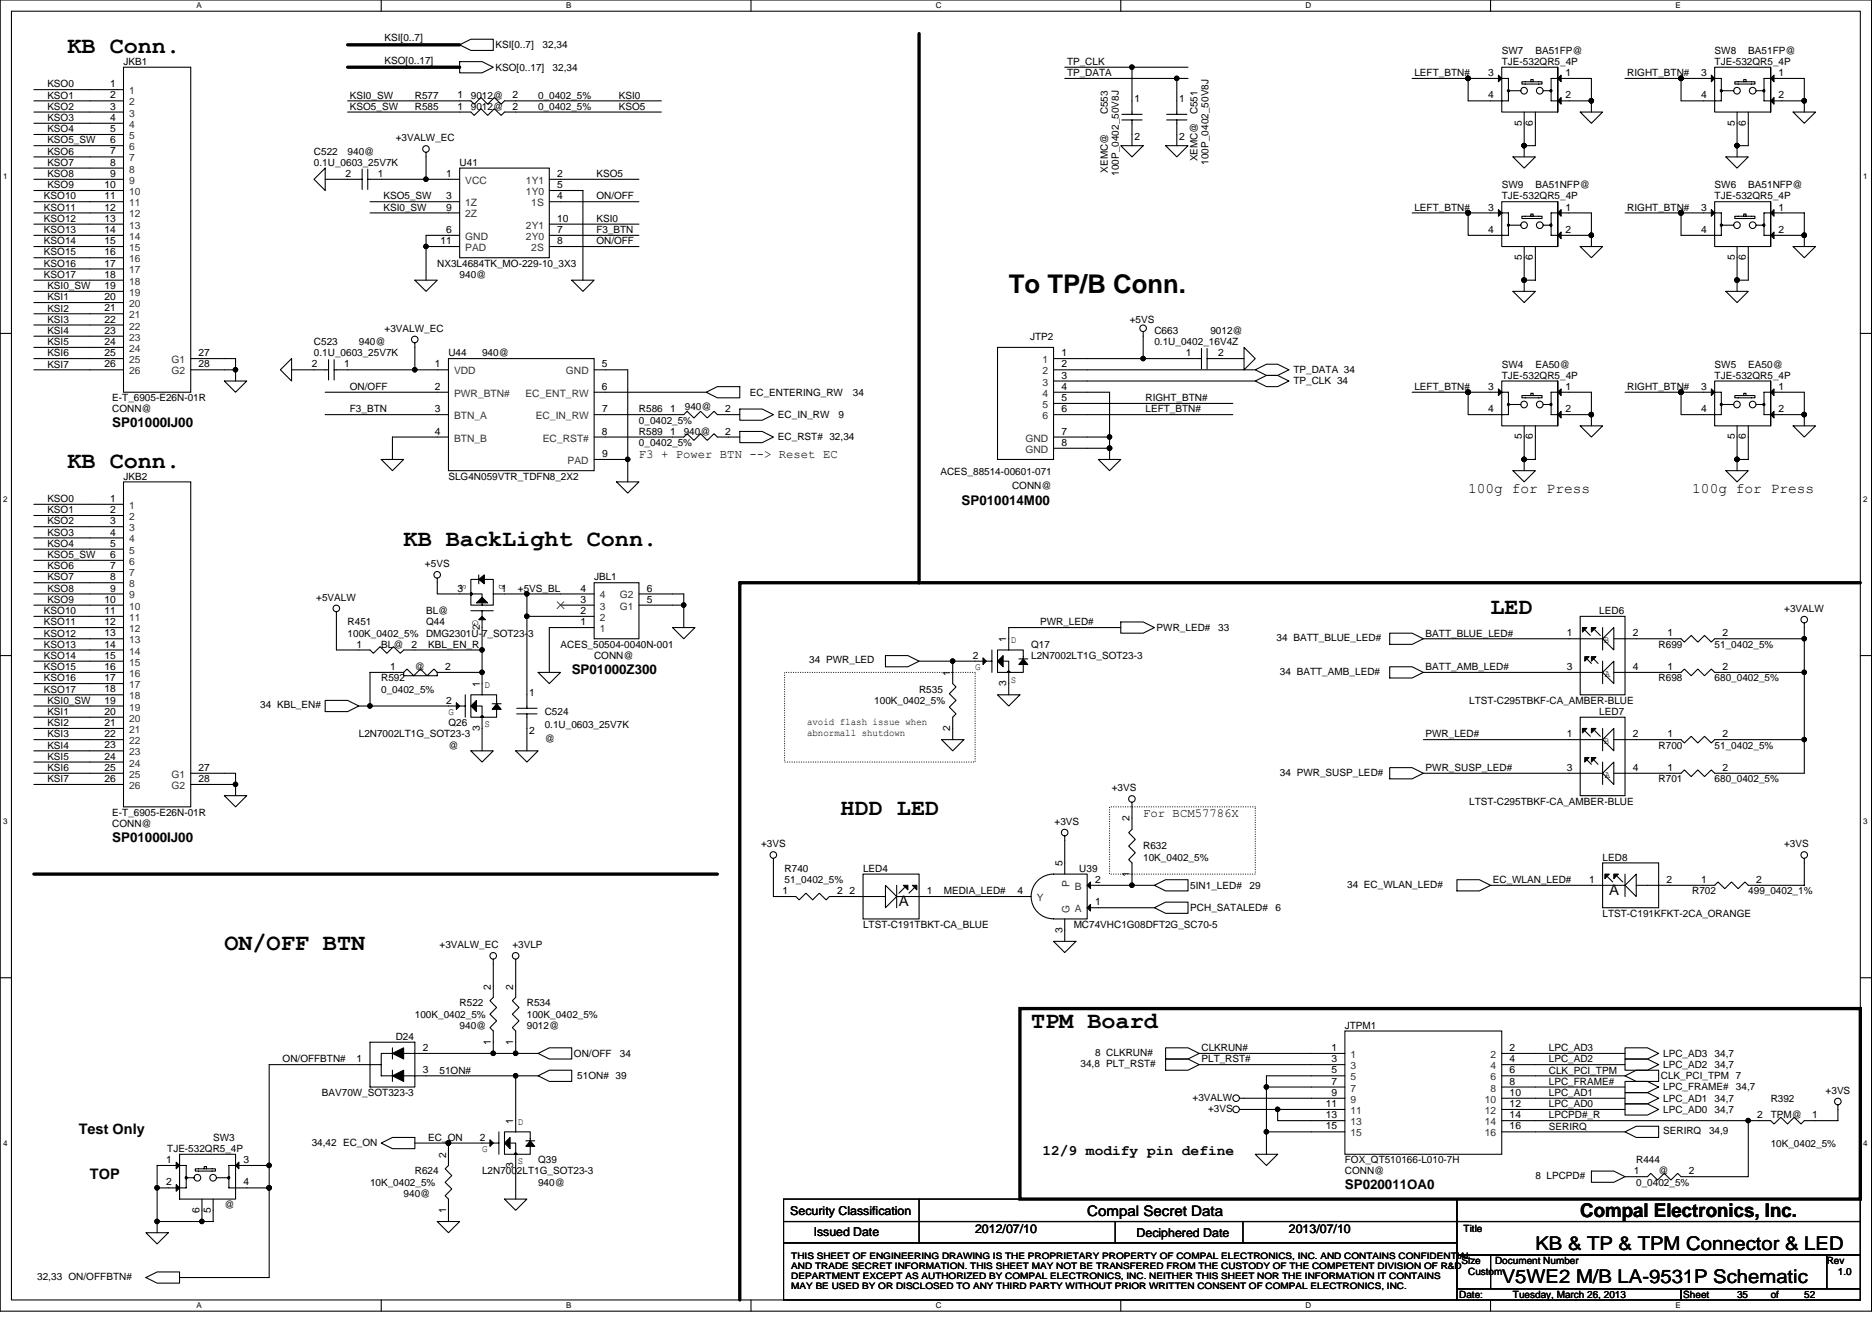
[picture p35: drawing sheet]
<svg xmlns="http://www.w3.org/2000/svg" width="297mm" height="210mm" viewBox="0 0 297 210" stroke-linecap="round" stroke-linejoin="round" font-family="sans-serif">
<defs><g id="words">
<text font-size="4.1" x="160.1" y="46.5">To TP/B Conn.</text>
<g font-size="3.7">
<text x="10.7" y="8.5">KB Conn.</text>
<text x="10.7" y="74.3">KB Conn.</text>
<text x="64" y="86.7">KB BackLight Conn.</text>
<text x="236.5" y="97.4">LED</text>
<text x="133.4" y="129.4">HDD LED</text>
<text x="35.6" y="150.7">ON/OFF BTN</text>
<text x="163.6" y="163.2">TPM Board</text>
</g>
<g font-size="3">
<text x="250.7" y="193">Compal Electronics, Inc.</text>
<text x="238.3" y="203.6">V5WE2 M/B LA-9531P Schematic</text>
<text x="243.6" y="198.3">KB &amp; TP &amp; TPM Connector &amp; LED</text>
</g>
<g font-size="2.3">
<text x="233" y="78.3">100g for Press</text>
<text x="268.5" y="78.3">100g for Press</text>
<text x="142.6" y="143.8">A</text>
<text x="255.4" y="142">A</text>
<text x="12.5" y="179.9">Test Only</text>
<text x="165.4" y="183.3">12/9 modify pin define</text>
<text x="14.3" y="187">TOP</text>
<text x="172.5" y="192.8">Compal Secret Data</text>
</g>
<g font-size="2.1">
<text x="17.8" y="67.8">SP01000IJ00</text>
<text x="152.6" y="80.2">SP010014M00</text>
<text x="90.7" y="106.9">SP01000Z300</text>
<text x="17.8" y="133.5">SP01000IJ00</text>
<text x="213.4" y="188.7">SP020011OA0</text>
</g>
<g font-size="1.9">
<text x="101.4" y="72.7">F3 + Power BTN --&gt; Reset EC</text>
<text x="181.4" y="129.6">For BCM57786X</text>
<text x="125.4" y="192.7">Security Classification</text>
<text x="129.1" y="196.1">Issued Date</text>
<text x="154.7" y="195.6">2012/07/10</text>
<text x="180.3" y="196.3">Deciphered Date</text>
<text x="204.5" y="195.6">2013/07/10</text>
</g>
<g font-size="1.6">
<text x="19.6" y="10.3">JKB1</text>
<text x="61" y="10.1">KSO[0..17]</text>
<text x="61" y="6.6">KSI[0..7]</text>
<text x="78.6" y="11.2">KSO[0..17]</text>
<text x="78.6" y="7.6">KSI[0..7]</text>
<text x="86.1" y="7.6">32,34</text>
<text x="87.7" y="11.2">32,34</text>
<text x="169.3" y="10.3">TP_CLK</text>
<text x="238.3" y="8.5">SW7</text>
<text x="238.3" y="10.3">TJE-532QR5_4P</text>
<text x="243.6" y="8.5">BA51FP@</text>
<text x="272.1" y="8.5">SW8</text>
<text x="272.1" y="10.3">TJE-532QR5_4P</text>
<text x="277.4" y="8.5">BA51FP@</text>
<text x="7.5" y="15.6">KSO1</text>
<text x="7.5" y="13.9">KSO0</text>
<text x="7.5" y="17.4">KSO2</text>
<text x="17.5" y="13.8">1</text>
<text x="17.5" y="15.6">2</text>
<text x="17.5" y="17.4">3</text>
<text x="55.5" y="15.6">KSI0_SW</text>
<text x="55.5" y="17.4">KSO5_SW</text>
<text x="65.8" y="15.6">R577</text>
<text x="65.8" y="17.4">R585</text>
<text x="72.6" y="15.6">1</text>
<text x="72.6" y="17.4">1</text>
<text x="74.7" y="15.6">9012@</text>
<text x="74.7" y="17.4">9012@</text>
<text x="81.3" y="15.6">2</text>
<text x="81.3" y="17.4">2</text>
<text x="85.4" y="15.6">0_0402_5%</text>
<text x="85.4" y="17.4">0_0402_5%</text>
<text x="98.2" y="15.6">KSI0</text>
<text x="98.2" y="17.4">KSO5</text>
<text x="169.3" y="12.1">TP_DATA</text>
<text x="180" y="16.2">1</text>
<text x="187.1" y="16.2">1</text>
<text x="224.4" y="12.1">LEFT_BTN#</text>
<text x="236.2" y="12.1">3</text>
<text x="236.2" y="15.6">4</text>
<text x="248.4" y="12.1">1</text>
<text x="248.4" y="15.6">2</text>
<text x="258.2" y="12.1">RIGHT_BTN#</text>
<text x="269.9" y="12.1">3</text>
<text x="269.9" y="15.6">4</text>
<text x="282.2" y="12.1">1</text>
<text x="282.2" y="15.6">2</text>
<text x="7.5" y="21">KSO4</text>
<text x="7.5" y="19.2">KSO3</text>
<text x="7.5" y="22.8">KSO5_SW</text>
<text x="17.5" y="19.2">4</text>
<text x="17.5" y="21">5</text>
<text x="17.5" y="22.7">6</text>
<text x="62.8" y="22.4">+3VALW_EC</text>
<text x="175.8" y="18.1" transform="rotate(-90 175.8 18.1)">C553</text>
<text x="180" y="22.2">2</text>
<text x="187.1" y="22.2">2</text>
<text x="190" y="18.1" transform="rotate(-90 190 18.1)">C551</text>
<text x="241.5" y="19.9" transform="rotate(-90 241.5 19.9)">5</text>
<text x="243.2" y="19.9" transform="rotate(-90 243.2 19.9)">6</text>
<text x="275.2" y="19.9" transform="rotate(-90 275.2 19.9)">5</text>
<text x="277" y="19.9" transform="rotate(-90 277 19.9)">6</text>
<text x="7.5" y="24.5">KSO6</text>
<text x="7.5" y="26.3">KSO7</text>
<text x="7.5" y="28.1">KSO8</text>
<text x="7.5" y="29.9">KSO9</text>
<text x="16.6" y="29.8">10</text>
<text x="17.5" y="24.5">7</text>
<text x="17.5" y="26.3">8</text>
<text x="17.5" y="28.1">9</text>
<text x="49.8" y="24.5">C522</text>
<text x="49.8" y="26.3">0.1U_0603_25V7K</text>
<text x="54.8" y="28.1">2</text>
<text x="55.2" y="24.5">940@</text>
<text x="60" y="28.1">1</text>
<text x="70.8" y="28.1">1</text>
<text x="72.9" y="26.3">U41</text>
<text x="88.4" y="28.1">2</text>
<text x="88.4" y="29.8">5</text>
<text x="94.6" y="28.1">KSO5</text>
<text x="175.8" y="27.4" transform="rotate(-90 175.8 27.4)">XEMC@</text>
<text x="177.5" y="27.9" transform="rotate(-90 177.5 27.9)">100P_0402_50V8J</text>
<text x="190" y="25.6" transform="rotate(-90 190 25.6)">XEMC@</text>
<text x="191.8" y="26.1" transform="rotate(-90 191.8 26.1)">100P_0402_50V8J</text>
<text x="238.3" y="29.9">SW9</text>
<text x="243.6" y="29.9">BA51NFP@</text>
<text x="272.1" y="29.9">SW6</text>
<text x="277.4" y="29.9">BA51NFP@</text>
<text x="7" y="35.2">KSO12</text>
<text x="7" y="31.6">KSO10</text>
<text x="7" y="33.4">KSO11</text>
<text x="16.6" y="31.6">11</text>
<text x="16.6" y="33.4">12</text>
<text x="16.6" y="35.2">13</text>
<text x="60.9" y="33.4">KSI0_SW</text>
<text x="60.9" y="31.6">KSO5_SW</text>
<text x="70.8" y="31.6">3</text>
<text x="70.8" y="33.4">9</text>
<text x="88.4" y="35.2">10</text>
<text x="88.4" y="31.6">4</text>
<text x="94.6" y="35.2">KSI0</text>
<text x="94.6" y="31.6">ON/OFF</text>
<text x="224.4" y="33.4">LEFT_BTN#</text>
<text x="236.2" y="33.4">3</text>
<text x="238.3" y="31.6">TJE-532QR5_4P</text>
<text x="248.4" y="33.4">1</text>
<text x="258.2" y="33.4">RIGHT_BTN#</text>
<text x="269.9" y="33.4">3</text>
<text x="272.1" y="31.6">TJE-532QR5_4P</text>
<text x="282.2" y="33.4">1</text>
<text x="7" y="37">KSO13</text>
<text x="7" y="40.5">KSO15</text>
<text x="7" y="38.8">KSO14</text>
<text x="16.6" y="37">14</text>
<text x="16.6" y="38.7">15</text>
<text x="16.6" y="40.5">16</text>
<text x="69.9" y="38.7">11</text>
<text x="70.8" y="37">6</text>
<text x="88.4" y="37">7</text>
<text x="88.4" y="38.7">8</text>
<text x="94.6" y="37">F3_BTN</text>
<text x="94.6" y="38.8">ON/OFF</text>
<text x="236.2" y="37">4</text>
<text x="241.5" y="41.3" transform="rotate(-90 241.5 41.3)">5</text>
<text x="243.2" y="41.3" transform="rotate(-90 243.2 41.3)">6</text>
<text x="248.4" y="37">2</text>
<text x="269.9" y="37">4</text>
<text x="275.2" y="41.3" transform="rotate(-90 275.2 41.3)">5</text>
<text x="277" y="41.3" transform="rotate(-90 277 41.3)">6</text>
<text x="282.2" y="37">2</text>
<text x="7" y="42.3">KSO16</text>
<text x="7" y="44.1">KSO17</text>
<text x="7.5" y="47.6">KSI1</text>
<text x="7.5" y="45.9">KSI0_SW</text>
<text x="16.6" y="42.3">17</text>
<text x="16.6" y="44.1">18</text>
<text x="16.6" y="45.8">19</text>
<text x="16.6" y="47.6">20</text>
<text x="69.4" y="42.3">NX3L4684TK_MO-229-10_3X3</text>
<text x="72.9" y="44.1">940@</text>
<text x="7.5" y="49.4">KSI2</text>
<text x="7.5" y="51.2">KSI3</text>
<text x="7.5" y="53">KSI4</text>
<text x="16.6" y="49.4">21</text>
<text x="16.6" y="51.2">22</text>
<text x="16.6" y="53">23</text>
<text x="61" y="52.6">+3VALW_EC</text>
<text x="163.4" y="53.9">JTP2</text>
<text x="179.3" y="51.2">+5VS</text>
<text x="183.2" y="53">C663</text>
<text x="192.1" y="53">9012@</text>
<text x="7.5" y="56.5">KSI6</text>
<text x="7.5" y="54.8">KSI5</text>
<text x="7.5" y="58.3">KSI7</text>
<text x="16.6" y="54.7">24</text>
<text x="16.6" y="56.5">25</text>
<text x="16.6" y="58.3">26</text>
<text x="31.5" y="56.5">27</text>
<text x="31.5" y="58.3">28</text>
<text x="49.5" y="58.3">2</text>
<text x="49.8" y="54.8">C523</text>
<text x="49.8" y="56.5">0.1U_0603_25V7K</text>
<text x="54.6" y="58.3">1</text>
<text x="56.9" y="54.8">940@</text>
<text x="69" y="58.3">1</text>
<text x="71.2" y="56.5">U44</text>
<text x="76.5" y="56.5">940@</text>
<text x="95.5" y="58.3">5</text>
<text x="168.4" y="56.5">1</text>
<text x="168.4" y="58.3">2</text>
<text x="183.2" y="54.8">0.1U_0402_16V4Z</text>
<text x="188.1" y="56.5">1</text>
<text x="193.3" y="56.5">2</text>
<text x="205.2" y="59.2">TP_DATA 34</text>
<text x="238.3" y="58.3">SW4</text>
<text x="243.6" y="58.3">EA50@</text>
<text x="272.1" y="58.3">SW5</text>
<text x="277.4" y="58.3">EA50@</text>
<text x="17.8" y="63.6">E-T_6905-E26N-01R</text>
<text x="17.8" y="65.4">CONN@</text>
<text x="55.5" y="61.9">ON/OFF</text>
<text x="55.5" y="65.4">F3_BTN</text>
<text x="69" y="61.8">2</text>
<text x="69" y="65.4">3</text>
<text x="95.5" y="61.8">6</text>
<text x="95.5" y="65.4">7</text>
<text x="101.4" y="65.4">R586</text>
<text x="106.4" y="65.4">1</text>
<text x="108.7" y="65.1">940@</text>
<text x="115.1" y="65.4">2</text>
<text x="119" y="62.8">EC_ENTERING_RW</text>
<text x="135.3" y="62.8">34</text>
<text x="168.4" y="60.1">3</text>
<text x="168.4" y="61.8">4</text>
<text x="168.4" y="63.6">5</text>
<text x="168.4" y="65.4">6</text>
<text x="181.8" y="65.4">LEFT_BTN#</text>
<text x="181.8" y="63.6">RIGHT_BTN#</text>
<text x="205.2" y="61">TP_CLK 34</text>
<text x="224.4" y="61.9">LEFT_BTN#</text>
<text x="236.2" y="61.8">3</text>
<text x="236.2" y="65.4">4</text>
<text x="238.3" y="60.1">TJE-532QR5_4P</text>
<text x="248.4" y="61.8">1</text>
<text x="248.4" y="65.4">2</text>
<text x="258.2" y="61.9">RIGHT_BTN#</text>
<text x="269.9" y="61.8">3</text>
<text x="269.9" y="65.4">4</text>
<text x="272.1" y="60.1">TJE-532QR5_4P</text>
<text x="282.2" y="61.8">1</text>
<text x="282.2" y="65.4">2</text>
<text x="69" y="69">4</text>
<text x="95.5" y="69">8</text>
<text x="101.4" y="69">R589</text>
<text x="101.4" y="70.8">0_0402_5%</text>
<text x="101.4" y="67.2">0_0402_5%</text>
<text x="106.4" y="69">1</text>
<text x="108.5" y="69">940@</text>
<text x="115.1" y="69">2</text>
<text x="123.4" y="66.3">EC_IN_RW</text>
<text x="123.4" y="69.9">EC_RST# 32,34</text>
<text x="133" y="66.3">9</text>
<text x="168.4" y="70.7">8</text>
<text x="168.4" y="69">7</text>
<text x="241.5" y="69.7" transform="rotate(-90 241.5 69.7)">5</text>
<text x="243.2" y="69.7" transform="rotate(-90 243.2 69.7)">6</text>
<text x="275.2" y="69.7" transform="rotate(-90 275.2 69.7)">5</text>
<text x="277" y="69.7" transform="rotate(-90 277 69.7)">6</text>
<text x="19.6" y="76.1">JKB2</text>
<text x="71.2" y="76.1">SLG4N059VTR_TDFN8_2X2</text>
<text x="95.5" y="72.5">9</text>
<text x="149.2" y="75.4">ACES_88514-00601-071</text>
<text x="160.6" y="77.5">CONN@</text>
<text x="7.5" y="81.4">KSO1</text>
<text x="7.5" y="79.7">KSO0</text>
<text x="7.5" y="83.2">KSO2</text>
<text x="17.5" y="79.6">1</text>
<text x="17.5" y="81.4">2</text>
<text x="17.5" y="83.2">3</text>
<text x="7.5" y="86.8">KSO4</text>
<text x="7.5" y="85">KSO3</text>
<text x="7.5" y="88.5">KSO5_SW</text>
<text x="17.5" y="85">4</text>
<text x="17.5" y="86.7">5</text>
<text x="17.5" y="88.5">6</text>
<text x="67.4" y="90">+5VS</text>
<text x="7.5" y="90.3">KSO6</text>
<text x="7.5" y="92.1">KSO7</text>
<text x="7.5" y="93.9">KSO8</text>
<text x="7.5" y="95.7">KSO9</text>
<text x="16.6" y="95.6">10</text>
<text x="17.5" y="90.3">7</text>
<text x="17.5" y="92.1">8</text>
<text x="17.5" y="93.9">9</text>
<text x="50.2" y="95.3">+5VALW</text>
<text x="72.6" y="93.9">3</text>
<text x="73" y="92.6" transform="rotate(90 73 92.6)">S</text>
<text x="79.2" y="92.6" transform="rotate(90 79.2 92.6)">D</text>
<text x="79.5" y="93.9">1</text>
<text x="82.2" y="93.9">+5VS_BL</text>
<text x="92.1" y="95.6">3</text>
<text x="92.1" y="93.9">4</text>
<text x="94.3" y="92.1">JBL1</text>
<text x="102.6" y="95.6">5</text>
<text x="102.6" y="93.9">6</text>
<text x="7" y="101">KSO12</text>
<text x="7" y="97.4">KSO10</text>
<text x="7" y="99.2">KSO11</text>
<text x="16.6" y="97.4">11</text>
<text x="16.6" y="99.2">12</text>
<text x="16.6" y="101">13</text>
<text x="55.2" y="99.2">R451</text>
<text x="55.2" y="101">100K_0402_5%</text>
<text x="67.6" y="99.2">Q44</text>
<text x="67.6" y="101">DMG2301U-7_SOT23-3</text>
<text x="67.6" y="97.4">BL@</text>
<text x="75" y="98.3" transform="rotate(90 75 98.3)">G</text>
<text x="76.1" y="99.9" transform="rotate(-90 76.1 99.9)">2</text>
<text x="92.1" y="99.2">1</text>
<text x="92.1" y="97.4">2</text>
<text x="159.7" y="101.9" transform="rotate(-90 159.7 101.9)">1</text>
<text x="165" y="99.2">PWR_LED#</text>
<text x="183.5" y="100.1">PWR_LED#</text>
<text x="193.3" y="100.1">33</text>
<text x="202.6" y="101.7">34 BATT_BLUE_LED#</text>
<text x="226.2" y="101">BATT_BLUE_LED#</text>
<text x="248.6" y="101">1</text>
<text x="253.8" y="97.4">LED6</text>
<text x="259.1" y="101">2</text>
<text x="264.6" y="101">1</text>
<text x="273.3" y="101">2</text>
<text x="283.1" y="97.1">+3VALW</text>
<text x="7" y="102.8">KSO13</text>
<text x="7" y="106.3">KSO15</text>
<text x="7" y="104.5">KSO14</text>
<text x="16.6" y="102.7">14</text>
<text x="16.6" y="104.5">15</text>
<text x="16.6" y="106.3">16</text>
<text x="56.6" y="102.7">1</text>
<text x="60.5" y="102.8">BL@</text>
<text x="61.9" y="106.3">1</text>
<text x="65.3" y="102.7">2</text>
<text x="65.8" y="106.3">@</text>
<text x="68" y="102.8">KBL_EN_R</text>
<text x="70.6" y="106.3">2</text>
<text x="88.9" y="102.8">ACES_50504-0040N-001</text>
<text x="94.3" y="104.5">CONN@</text>
<text x="128.4" y="105.3">34 PWR_LED</text>
<text x="150.8" y="107.2" transform="rotate(-90 150.8 107.2)">1</text>
<text x="154.4" y="104.5">2</text>
<text x="154.7" y="106.3">G</text>
<text x="160.4" y="102.1">D</text>
<text x="163.6" y="102.8">Q17</text>
<text x="163.6" y="104.5">L2N7002LT1G_SOT23-3</text>
<text x="203.1" y="107">34 BATT_AMB_LED#</text>
<text x="226.2" y="106.3">BATT_AMB_LED#</text>
<text x="248.6" y="106.3">3</text>
<text x="254.5" y="102.1">B</text>
<text x="254.7" y="107.4">A</text>
<text x="259.1" y="106.3">4</text>
<text x="263.2" y="102.8">R699</text>
<text x="264.6" y="106.3">1</text>
<text x="272.1" y="102.8">51_0402_5%</text>
<text x="273.3" y="106.3">2</text>
<text x="7" y="108.1">KSO16</text>
<text x="7" y="109.9">KSO17</text>
<text x="7.5" y="113.4">KSI1</text>
<text x="7.5" y="111.7">KSI0_SW</text>
<text x="16.6" y="108.1">17</text>
<text x="16.6" y="109.9">18</text>
<text x="16.6" y="111.6">19</text>
<text x="16.6" y="113.4">20</text>
<text x="41.3" y="112.4">34 KBL_EN#</text>
<text x="60.5" y="108.1">R592</text>
<text x="60.5" y="109.9">0_0402_5%</text>
<text x="70.8" y="111.6">2</text>
<text x="71.2" y="113.4">G</text>
<text x="76.1" y="109" transform="rotate(-90 76.1 109)">1</text>
<text x="76.9" y="109.2">D</text>
<text x="84" y="110.4">1</text>
<text x="86.4" y="113.4">C524</text>
<text x="138.7" y="111.7">100K_0402_5%</text>
<text x="145.8" y="109.9">R535</text>
<text x="159.7" y="108.8" transform="rotate(-90 159.7 108.8)">3</text>
<text x="160.4" y="108.3">S</text>
<text x="233.1" y="111.7">LTST-C295TBKF-CA_AMBER-BLUE</text>
<text x="253.8" y="113.4">LED7</text>
<text x="263.2" y="108.1">R698</text>
<text x="272.1" y="108.1">680_0402_5%</text>
<text x="7.5" y="115.2">KSI2</text>
<text x="7.5" y="117">KSI3</text>
<text x="7.5" y="118.8">KSI4</text>
<text x="16.6" y="115.2">21</text>
<text x="16.6" y="117">22</text>
<text x="16.6" y="118.7">23</text>
<text x="56.9" y="117">L2N7002LT1G_SOT23-3</text>
<text x="71.2" y="115.2">Q26</text>
<text x="71.2" y="118.8">@</text>
<text x="76.1" y="116" transform="rotate(-90 76.1 116)">3</text>
<text x="76.9" y="115.4">S</text>
<text x="84" y="116.5">2</text>
<text x="86.4" y="115.6">0.1U_0603_25V7K</text>
<text x="86.4" y="117.7">@</text>
<text x="128.1" y="115">avoid flash issue when</text>
<text x="128.1" y="116.7">abnormall shutdown</text>
<text x="150.8" y="116" transform="rotate(-90 150.8 116)">2</text>
<text x="226.2" y="117">PWR_LED#</text>
<text x="248.6" y="117">1</text>
<text x="254.5" y="118.1">B</text>
<text x="259.1" y="117">2</text>
<text x="263.2" y="118.8">R700</text>
<text x="264.6" y="117">1</text>
<text x="272.1" y="118.8">51_0402_5%</text>
<text x="273.3" y="117">2</text>
<text x="7.5" y="122.3">KSI6</text>
<text x="7.5" y="120.5">KSI5</text>
<text x="7.5" y="124.1">KSI7</text>
<text x="16.6" y="120.5">24</text>
<text x="16.6" y="122.3">25</text>
<text x="16.6" y="124.1">26</text>
<text x="31.5" y="122.3">27</text>
<text x="31.5" y="124.1">28</text>
<text x="176.4" y="125.5">+3VS</text>
<text x="203.1" y="123">34 PWR_SUSP_LED#</text>
<text x="226.2" y="122.3">PWR_SUSP_LED#</text>
<text x="248.6" y="122.3">3</text>
<text x="254.7" y="123.4">A</text>
<text x="259.1" y="122.3">4</text>
<text x="263.2" y="124.1">R701</text>
<text x="264.6" y="122.3">1</text>
<text x="272.1" y="124.1">680_0402_5%</text>
<text x="273.3" y="122.3">2</text>
<text x="17.8" y="129.4">E-T_6905-E26N-01R</text>
<text x="17.8" y="131.2">CONN@</text>
<text x="167.3" y="130.9">+3VS</text>
<text x="179.2" y="130.3" transform="rotate(-90 179.2 130.3)">2</text>
<text x="233.1" y="127.7">LTST-C295TBKF-CA_AMBER-BLUE</text>
<text x="120.8" y="134.4">+3VS</text>
<text x="168.6" y="137.4" transform="rotate(-90 168.6 137.4)">5</text>
<text x="181.4" y="134.8">R632</text>
<text x="181.4" y="136.5">10K_0402_5%</text>
<text x="254.3" y="136.5">LED8</text>
<text x="283.1" y="134.4">+3VS</text>
<text x="124.1" y="141.9">1</text>
<text x="124.5" y="138.3">R740</text>
<text x="124.5" y="140.1">51_0402_5%</text>
<text x="132.9" y="141.9">2</text>
<text x="134.8" y="141.9">2</text>
<text x="136.9" y="138.3">LED4</text>
<text x="147.1" y="141.9">1</text>
<text x="149.8" y="141.9">MEDIA_LED#</text>
<text x="161.5" y="141.9">4</text>
<text x="171.3" y="138.3">U39</text>
<text x="173.8" y="140.1">2</text>
<text x="173.8" y="143.6">1</text>
<text x="179.2" y="139.1" transform="rotate(-90 179.2 139.1)">1</text>
<text x="188.9" y="141">5IN1_LED#</text>
<text x="198.3" y="141">29</text>
<text x="213.8" y="140.8">34 EC_WLAN_LED#</text>
<text x="236.9" y="140.1">EC_WLAN_LED#</text>
<text x="252.2" y="140.1">1</text>
<text x="264.4" y="140.1">2</text>
<text x="268.5" y="141.9">R702</text>
<text x="269.9" y="140.1">1</text>
<text x="277.4" y="141.9">499_0402_1%</text>
<text x="278.7" y="140.1">2</text>
<text x="136.9" y="147.2">LTST-C191TBKT-CA_BLUE</text>
<text x="168.6" y="148" transform="rotate(-90 168.6 148)">3</text>
<text x="170.4" y="147.2">MC74VHC1G08DFT2G_SC70-5</text>
<text x="188.9" y="144.5">PCH_SATALED#</text>
<text x="202.4" y="144.5">6</text>
<text x="254.3" y="145.4">LTST-C191KFKT-2CA_ORANGE</text>
<text x="69.7" y="150.4">+3VALW_EC</text>
<text x="81.3" y="150.4">+3VLP</text>
<text x="65.8" y="161.4">100K_0402_5%</text>
<text x="72.9" y="159.7">R522</text>
<text x="77.9" y="157" transform="rotate(-90 77.9 157)">2</text>
<text x="81.4" y="157" transform="rotate(-90 81.4 157)">2</text>
<text x="83.6" y="159.7">R534</text>
<text x="83.6" y="161.4">100K_0402_5%</text>
<text x="62.8" y="165">D24</text>
<text x="67.1" y="166.8">2</text>
<text x="72.9" y="163.2">940@</text>
<text x="77.9" y="165.7" transform="rotate(-90 77.9 165.7)">1</text>
<text x="81.4" y="165.7" transform="rotate(-90 81.4 165.7)">1</text>
<text x="83.6" y="163.2">9012@</text>
<text x="91.1" y="167.7">ON/OFF</text>
<text x="98.4" y="167.7">34</text>
<text x="173.8" y="167.5">8 CLKRUN#</text>
<text x="190.6" y="166.8">CLKRUN#</text>
<text x="211.3" y="166.8">1</text>
<text x="213.4" y="163.2">JTPM1</text>
<text x="239.5" y="166.8">2</text>
<text x="245.8" y="166.8">LPC_AD3</text>
<text x="263.9" y="167.7">LPC_AD3</text>
<text x="272.1" y="167.7">34,7</text>
<text x="44.8" y="168.6">ON/OFFBTN#</text>
<text x="51.1" y="173.9">BAV70W_SOT323-3</text>
<text x="56.6" y="168.5">1</text>
<text x="67.1" y="170.3">3</text>
<text x="69.7" y="170.3">51ON#</text>
<text x="91.6" y="171.2">51ON# 39</text>
<text x="171.4" y="169.3">34,8 PLT_RST#</text>
<text x="190.6" y="168.6">PLT_RST#</text>
<text x="211.3" y="168.5">3</text>
<text x="211.3" y="170.3">5</text>
<text x="211.3" y="172.1">7</text>
<text x="211.3" y="173.9">9</text>
<text x="239.5" y="173.9">10</text>
<text x="239.5" y="168.5">4</text>
<text x="239.5" y="170.3">6</text>
<text x="239.5" y="172.1">8</text>
<text x="245.8" y="170.3">CLK_PCI_TPM</text>
<text x="245.8" y="173.9">LPC_AD1</text>
<text x="245.8" y="168.6">LPC_AD2</text>
<text x="245.8" y="172.1">LPC_FRAME#</text>
<text x="263.5" y="171.2">CLK_PCI_TPM 7</text>
<text x="263.9" y="169.4">LPC_AD2</text>
<text x="263.9" y="173">LPC_FRAME#</text>
<text x="272.1" y="169.4">34,7</text>
<text x="275.5" y="173">34,7</text>
<text x="289.7" y="173.5">+3VS</text>
<text x="81.4" y="178.3" transform="rotate(-90 81.4 178.3)">1</text>
<text x="82.2" y="178.5">D</text>
<text x="189.2" y="174.6">+3VALW</text>
<text x="191.7" y="176.4">+3VS</text>
<text x="210.4" y="175.6">11</text>
<text x="210.4" y="177.4">13</text>
<text x="210.4" y="179.2">15</text>
<text x="239.5" y="175.6">12</text>
<text x="239.5" y="177.4">14</text>
<text x="239.5" y="179.2">16</text>
<text x="245.8" y="175.7">LPC_AD0</text>
<text x="245.8" y="179.2">SERIRQ</text>
<text x="245.8" y="177.4">LPCPD#_R</text>
<text x="263.9" y="176.6">LPC_AD0</text>
<text x="263.9" y="179.9">SERIRQ</text>
<text x="263.9" y="174.8">LPC_AD1</text>
<text x="271.2" y="179.9">34,9</text>
<text x="272.1" y="176.6">34,7</text>
<text x="272.1" y="174.8">34,7</text>
<text x="278.8" y="177.4">2</text>
<text x="281" y="174.8">R392</text>
<text x="281" y="177.4">TPM@</text>
<text x="287.5" y="177.4">1</text>
<text x="26.3" y="184.5">1</text>
<text x="26.5" y="182.8">TJE-532QR5_4P</text>
<text x="33.8" y="181">SW3</text>
<text x="38.6" y="184.5">3</text>
<text x="49.5" y="181.9">34,42 EC_ON</text>
<text x="68" y="181">EC_ON</text>
<text x="70.8" y="183.7" transform="rotate(-90 70.8 183.7)">2</text>
<text x="76.1" y="181">2</text>
<text x="76.5" y="182.8">G</text>
<text x="81.4" y="185.3" transform="rotate(-90 81.4 185.3)">3</text>
<text x="82.2" y="184.7">S</text>
<text x="85.4" y="184.6">Q39</text>
<text x="213.4" y="184.6">FOX_QT510166-L010-7H</text>
<text x="259.6" y="184.6">R444</text>
<text x="281" y="182.1">10K_0402_5%</text>
<text x="26.3" y="188.1">2</text>
<text x="35.6" y="191.7">@</text>
<text x="38.6" y="188.1">4</text>
<text x="58.7" y="188.1">10K_0402_5%</text>
<text x="64" y="189.9">940@</text>
<text x="65.8" y="186.3">R624</text>
<text x="76.5" y="186.3">L2N7002LT1G_SOT23-3</text>
<text x="85.4" y="188.1">940@</text>
<text x="213.4" y="186.3">CONN@</text>
<text x="243.6" y="187">8 LPCPD#</text>
<text x="259.3" y="186.3">1</text>
<text x="259.6" y="188.1">0_0402_5%</text>
<text x="263.2" y="186.3">@</text>
<text x="268" y="186.3">2</text>
<text x="31.7" y="192.4" transform="rotate(-90 31.7 192.4)">6</text>
<text x="33.4" y="192.4" transform="rotate(-90 33.4 192.4)">5</text>
<text x="70.8" y="192.4" transform="rotate(-90 70.8 192.4)">1</text>
<text x="232.2" y="195.4">Title</text>
<text x="5.9" y="203.1">32,33 ON/OFFBTN#</text>
<text x="231.9" y="200.6">Size</text>
<text x="233" y="202.3">Custom</text>
<text x="237.2" y="200.6">Document Number</text>
<text x="289.9" y="200.6">Rev</text>
<text x="291.6" y="202.3">1.0</text>
<text x="231.5" y="205.9">Date:</text>
<text x="240.1" y="205.9">Tuesday, March 26, 2013</text>
<text x="267.1" y="205.9">Sheet</text>
<text x="275.6" y="205.9">35</text>
<text x="281" y="205.9">of</text>
<text x="286.3" y="205.9">52</text>
</g>
<g font-size="1.6" fill="#333">
<text x="20.5" y="14.9">1</text>
<text x="20.5" y="16.7">2</text>
<text x="20.5" y="18.5">3</text>
<text x="20.5" y="20.3">4</text>
<text x="20.5" y="22.1">5</text>
<text x="20.5" y="23.8">6</text>
<text x="20.5" y="25.6">7</text>
<text x="20.5" y="27.4">8</text>
<text x="20.5" y="29.2">9</text>
<text x="73.8" y="29.2">VCC</text>
<text x="83.5" y="29.2">1Y1</text>
<text x="20.5" y="30.9">10</text>
<text x="20.5" y="32.7">11</text>
<text x="20.5" y="34.5">12</text>
<text x="73.8" y="32.7">1Z</text>
<text x="73.8" y="34.5">2Z</text>
<text x="83.5" y="30.9">1Y0</text>
<text x="84.3" y="32.7">1S</text>
<text x="20.5" y="36.3">13</text>
<text x="20.5" y="38.1">14</text>
<text x="20.5" y="39.8">15</text>
<text x="20.5" y="41.6">16</text>
<text x="73.8" y="38.1">GND</text>
<text x="73.8" y="39.8">PAD</text>
<text x="83.5" y="38.1">2Y0</text>
<text x="83.5" y="36.3">2Y1</text>
<text x="84.3" y="39.8">2S</text>
<text x="20.5" y="43.4">17</text>
<text x="20.5" y="45.2">18</text>
<text x="20.5" y="46.9">19</text>
<text x="20.5" y="48.7">20</text>
<text x="20.5" y="50.5">21</text>
<text x="20.5" y="52.3">22</text>
<text x="20.5" y="54.1">23</text>
<text x="20.5" y="55.8">24</text>
<text x="20.5" y="57.6">25</text>
<text x="20.5" y="59.4">26</text>
<text x="27.2" y="57.6">G1</text>
<text x="27.2" y="59.4">G2</text>
<text x="72" y="59.4">VDD</text>
<text x="89.8" y="59.4">GND</text>
<text x="165.4" y="57.6">1</text>
<text x="165.4" y="59.4">2</text>
<text x="72" y="62.9">PWR_BTN#</text>
<text x="83.4" y="62.9">EC_ENT_RW</text>
<text x="165.4" y="61.2">3</text>
<text x="165.4" y="62.9">4</text>
<text x="165.4" y="64.7">5</text>
<text x="72" y="70.1">BTN_B</text>
<text x="72" y="66.5">BTN_A</text>
<text x="85" y="66.5">EC_IN_RW</text>
<text x="86.1" y="70.1">EC_RST#</text>
<text x="162.7" y="71.8">GND</text>
<text x="162.7" y="70.1">GND</text>
<text x="165.4" y="66.5">6</text>
<text x="90.1" y="73.6">PAD</text>
<text x="20.5" y="80.7">1</text>
<text x="20.5" y="82.5">2</text>
<text x="20.5" y="84.3">3</text>
<text x="20.5" y="86.1">4</text>
<text x="20.5" y="87.8">5</text>
<text x="20.5" y="89.6">6</text>
<text x="20.5" y="91.4">7</text>
<text x="20.5" y="93.2">8</text>
<text x="20.5" y="95">9</text>
<text x="95.2" y="95">4</text>
<text x="98.4" y="95">G2</text>
<text x="20.5" y="96.7">10</text>
<text x="20.5" y="98.5">11</text>
<text x="20.5" y="100.3">12</text>
<text x="95.2" y="100.3">1</text>
<text x="95.2" y="98.5">2</text>
<text x="95.2" y="96.7">3</text>
<text x="98.4" y="96.7">G1</text>
<text x="20.5" y="102.1">13</text>
<text x="20.5" y="103.8">14</text>
<text x="20.5" y="105.6">15</text>
<text x="20.5" y="107.4">16</text>
<text x="20.5" y="109.2">17</text>
<text x="20.5" y="111">18</text>
<text x="20.5" y="112.7">19</text>
<text x="20.5" y="114.5">20</text>
<text x="20.5" y="116.3">21</text>
<text x="20.5" y="118.1">22</text>
<text x="20.5" y="119.8">23</text>
<text x="20.5" y="121.6">24</text>
<text x="20.5" y="123.4">25</text>
<text x="20.5" y="125.2">26</text>
<text x="27.2" y="123.4">G1</text>
<text x="27.2" y="125.2">G2</text>
<text x="164.5" y="143">Y</text>
<text x="169.7" y="140.7" transform="rotate(-90 169.7 140.7)">P</text>
<text x="170.5" y="141.2">B</text>
<text x="169.7" y="144.9" transform="rotate(-90 169.7 144.9)">G</text>
<text x="170.5" y="144.7">A</text>
<text x="214.3" y="167.9">1</text>
<text x="236.5" y="167.9">2</text>
<text x="214.3" y="169.6">3</text>
<text x="214.3" y="171.4">5</text>
<text x="214.3" y="173.2">7</text>
<text x="236.5" y="169.6">4</text>
<text x="236.5" y="171.4">6</text>
<text x="236.5" y="173.2">8</text>
<text x="214.3" y="175">9</text>
<text x="214.3" y="176.7">11</text>
<text x="214.3" y="178.5">13</text>
<text x="235.6" y="175">10</text>
<text x="235.6" y="176.7">12</text>
<text x="235.6" y="178.5">14</text>
<text x="214.3" y="180.3">15</text>
<text x="235.6" y="180.3">16</text>
</g>
<g font-size="1.4">
<text x="125.6" y="199.7">THIS SHEET OF ENGINEERING DRAWING IS THE PROPRIETARY PROPERTY OF COMPAL ELECTRONICS, INC. AND CONTAINS CONFIDENTIAL</text>
<text x="125.6" y="201.3">AND TRADE SECRET INFORMATION. THIS SHEET MAY NOT BE TRANSFERED FROM THE CUSTODY OF THE COMPETENT DIVISION OF R&amp;D</text>
<text x="125.6" y="202.9">DEPARTMENT EXCEPT AS AUTHORIZED BY COMPAL ELECTRONICS, INC. NEITHER THIS SHEET NOR THE INFORMATION IT CONTAINS</text>
<text x="125.6" y="204.6">MAY BE USED BY OR DISCLOSED TO ANY THIRD PARTY WITHOUT PRIOR WRITTEN CONSENT OF COMPAL ELECTRONICS, INC.</text>
</g>
<g font-size="1.3">
<text x="31.2" y="1.3">A</text>
<text x="89.8" y="1.3">B</text>
<text x="148.5" y="1.3">C</text>
<text x="207.2" y="1.3">D</text>
<text x="265.8" y="1.3">E</text>
<text x=".5" y="28.5">1</text>
<text x="295.6" y="28.5">1</text>
<text x=".5" y="79.6">2</text>
<text x="295.6" y="79.6">2</text>
<text x=".5" y="130.7">3</text>
<text x="295.6" y="130.7">3</text>
<text x=".5" y="181.8">4</text>
<text x="295.6" y="181.8">4</text>
<text x="31.2" y="207.6">A</text>
<text x="89.8" y="207.6">B</text>
<text x="148.5" y="207.6">C</text>
<text x="207.2" y="207.6">D</text>
<text x="265.8" y="207.6">E</text>
</g>
</g></defs>
<path d="M0 0h297v208h-297zM1.8 1.8h293.4v204.4h-293.4z" fill="none" stroke="#000" stroke-width=".17"/>
<g fill="#fff">
<path d="M31.1 .2h.9v1.4h-.9z"/>
<path d="M31.1 206.4h.9v1.5h-.9z"/>
</g>
<path d="M60.5 0v1.8M60.5 206.2v1.8" fill="none" stroke="#000" stroke-width=".17"/>
<g fill="#fff">
<path d="M89.8 .2h.9v1.4h-.9z"/>
<path d="M89.8 206.4h.9v1.5h-.9z"/>
</g>
<path d="M119.2 0v1.8M119.2 206.2v1.8" fill="none" stroke="#000" stroke-width=".17"/>
<g fill="#fff">
<path d="M148.5 .2h.9v1.4h-.9z"/>
<path d="M148.5 206.4h.9v1.5h-.9z"/>
</g>
<path d="M177.8 0v1.8M177.8 206.2v1.8" fill="none" stroke="#000" stroke-width=".17"/>
<g fill="#fff">
<path d="M207.2 .2h.9v1.4h-.9z"/>
<path d="M207.2 206.4h.9v1.5h-.9z"/>
</g>
<path d="M236.5 0v1.8M236.5 206.2v1.8" fill="none" stroke="#000" stroke-width=".17"/>
<g fill="#fff">
<path d="M265.9 .2h.8v1.4h-.8z"/>
<path d="M265.9 206.4h.8v1.5h-.8z"/>
<path d="M.5 27.3h.7v1.4h-.7z"/>
<path d="M295.6 27.3h.7v1.4h-.7z"/>
<path d="M.5 78.4h.7v1.5h-.7z"/>
<path d="M295.6 78.4h.7v1.5h-.7z"/>
</g>
<path d="M0 52.9h1.8M295.2 52.9h1.8" fill="none" stroke="#000" stroke-width=".17"/>
<g fill="#fff">
<path d="M.5 129.6h.7v1.4h-.7z"/>
<path d="M295.6 129.6h.7v1.4h-.7z"/>
</g>
<path d="M0 104h1.8M295.2 104h1.8" fill="none" stroke="#000" stroke-width=".17"/>
<g fill="#fff">
<path d="M.5 180.7h.7v1.4h-.7z"/>
<path d="M295.6 180.7h.7v1.4h-.7z"/>
</g>
<g fill="none" stroke="#000" stroke-width=".17">
<path d="M5.4 16h14.2M5.4 14.2h14.2M5.4 17.8h14.2M5.4 19.6h14.2M19.6 10.7h10.7v51.5h-10.7zM55.2 16h19.5l.5 .5 1.1-1 1.1 1 1-1 1.1 1 .5-.5h24.9M55.2 17.8h19.5l.5 .5 1.1-1 1.1 1 1-1 1.1 1 .5-.5h24.9M72.9 9.8h3.6l1.8 .9-1.8 .9h-3.6zM72.9 7.1l1.8-.9h3.6v1.8h-3.6zM168.9 10.7h19.6M168.9 12.4h19.6M178 19h3.2"/>
<path d="M178 18.1h3.2M179.6 19v4.1M179.6 10.7v7.4M185.1 19h3.2M185.1 18.1h3.2M186.7 19v4.1M186.7 12.4v5.7M224.1 12.4h15.2v1.8M233 12.4v3.6h6.3v-1.4M239.3 14.4h2M241.5 13h3.2v.3h-3.2zM241.8 17.8v7.1"/>
<path d="M242.9 13v-.4h.4v.4M243.6 17.8v5.3h-1.8M244.9 14.4h1.2M246.1 14.6v1.4h6.4M246.1 14.2v-1.8h6.4v5.4M247.2 10.7v7.1h-8.9v-7.1h8.9v7.1M250.7 17.8h3.6l-1.8 1.8zM257.8 12.4h15.3v1.8M266.7 12.4v3.6h6.4v-1.4M273.1 14.4h2M275.3 13h3.2v.3h-3.2zM275.6 17.8v7.1"/>
<path d="M276.7 13v-.4h.3v.4M277.4 17.8v5.3h-1.8M278.7 14.4h1.2M279.9 14.6v1.4h6.4M279.9 14.2v-1.8h6.4v5.4M281 10.7v7.1h-8.9v-7.1h8.9v7.1M284.5 17.8h3.6l-1.8 1.8zM5.4 21.3h14.2M5.4 23.1h14.2M5.4 24.9h14.2M5.4 26.7h14.2M5.4 28.4h14.2"/>
<path d="M5.4 35.6h14.2M5.4 32h14.2M5.4 37.3h14.2M5.4 33.8h14.2M5.4 30.2h14.2M5.4 39.1h14.2M49.8 28.4l1.8-1.7v3.5zM51.6 28.4h5.9M57.5 26.8v3.3M58.4 26.8v3.3M58.7 32h14.2M58.7 33.8h14.2"/>
<path d="M67.6 24.2v4.2h-9.2M67.6 28.4h5.3M67.6 39.1h5.3M72.9 26.7h14.3v14.2h-14.3zM72.9 37.3h-5.3v7.1M87.2 28.4h14.2M87.2 35.6h14.2M87.2 32h14.2M87.2 37.3h14.2M87.2 30.2h5.3v14.2M87.2 39.1h14.2M177.8 23.1h3.6l-1.8 1.8z"/>
<path d="M185 23.1h3.5l-1.8 1.8zM224.1 33.8h15.2v1.8M233 33.8v3.5h6.3v-1.4M239.3 35.7h2M240.1 24.9h3.5l-1.8 1.8zM241.5 34.3h3.2v.4h-3.2zM241.8 39.1v7.1M242.9 34.3v-.3h.4v.3M243.6 39.1v5.3h-1.8M244.9 35.7h1.2M246.1 35.9v1.4h6.4M246.1 35.6v-1.8h6.4v5.3"/>
<path d="M247.2 32v7.1h-8.9v-7.1h8.9v7.1M250.7 39.1h3.6l-1.8 1.8zM257.8 33.8h15.3v1.8M266.7 33.8v3.5h6.4v-1.4M273.1 35.7h2M273.9 24.9h3.5l-1.8 1.8zM275.3 34.3h3.2v.4h-3.2zM275.6 39.1v7.1M276.7 34.3v-.3h.3v.3M277.4 39.1v5.3h-1.8M278.7 35.7h1.2M279.9 35.9v1.4h6.4"/>
<path d="M279.9 35.6v-1.8h6.4v5.3M281 32v7.1h-8.9v-7.1h8.9v7.1M284.5 39.1h3.6l-1.8 1.8zM5.4 48h14.2M5.4 56.9h14.2M5.4 55.1h14.2M5.4 58.7h14.2M5.4 40.9h14.2M5.4 49.8h14.2M5.4 46.2h14.2M5.4 51.6h14.2M5.4 53.3h14.2"/>
<path d="M5.4 42.7h14.2M5.4 44.4h14.2M30.3 56.9h7.1v3.6M30.3 58.7h7.1M46.3 58.7h5.8M46.3 56.9v3.6l-1.8-1.8zM52.1 57.1v3.2M53 58.7h12.8M53 57.1v3.2M65.8 44.5h3.6l-1.8 1.7zM65.8 54.4v4.3h5.4M71.2 56.9h23.1v17.8h-23.1z"/>
<path d="M90.7 44.4h3.6l-1.8 1.8zM94.3 58.7h5.3v17.8M158.3 55.1h8.9v17.8h-8.9zM167.2 56.9h23.4M181.4 52.6v4.3M190.6 55.3v3.2M191.5 56.9h5.9M191.5 55.3v3.2M197.4 55.1l1.8 1.8-1.8 1.8zM199.2 58.7l1.8-.9h1.7l1.8 .9-1.8 .9h-1.7zM199.2 58.7h-32M240.1 46.2h3.5l-1.8 1.8z"/>
<path d="M273.9 46.2h3.5l-1.8 1.8zM19.6 76.5h10.7v51.5h-10.7zM35.6 60.5h3.6l-1.8 1.7zM51.6 62.2h19.6M60.5 72.9h3.5l-1.7 1.8zM71.2 65.8h-19.6M71.2 69.3h-8.9v3.6M94.3 69.3h14.2l.5-.5 1.1 1.1 1.1-1.1 1 1.1 1.1-1.1 .5 .5h3.6M94.3 65.8h14.2l.5-.5 1.1 1 1.1-1 1 1 1.1-1 .5 .5h3.6M94.3 62.2h17.8M94.3 72.9h5.3M97.8 76.5h3.6l-1.8 1.7z"/>
<path d="M112.1 62.2l1.7-.9h3.6v1.8h-3.6zM117.4 64.9h3.5l1.8 .9-1.8 .9h-3.5zM117.4 68.5h3.5l1.8 .8-1.8 .9h-3.5zM167.2 62.2h8.9v10.7M167.2 65.8h28.4M167.2 69.3h8.9M167.2 71.1h8.9M167.2 60.5h32M167.2 64h28.4M174.3 72.9h3.5l-1.7 1.8zM199.2 60.5l1.8-.9h1.7l1.8 .9-1.8 .8h-1.7zM224.1 62.2h15.2v1.8"/>
<path d="M233 62.2v3.6h6.3v-1.4M239.3 64.2h2M240.1 74.7h3.5l-1.8 1.8zM241.5 62.8h3.2v.3h-3.2zM241.8 67.6v7.1M242.9 62.8v-.4h.4v.4M243.6 67.6v5.3h-1.8M244.9 64.2h1.2M246.1 64.4v1.4h6.4M246.1 64v-1.8h6.4v5.4M247.2 60.5v7.1h-8.9v-7.1h8.9v7.1M250.7 67.6h3.6l-1.8 1.7z"/>
<path d="M257.8 62.2h15.3v1.8M266.7 62.2v3.6h6.4v-1.4M273.1 64.2h2M273.9 74.7h3.5l-1.8 1.8zM275.3 62.8h3.2v.3h-3.2zM275.6 67.6v7.1M276.7 62.8v-.4h.3v.4M277.4 67.6v5.3h-1.8M278.7 64.2h1.2M279.9 64v-1.8h6.4v5.4M279.9 64.4v1.4h6.4M281 60.5v7.1h-8.9v-7.1h8.9v7.1"/>
<path d="M284.5 67.6h3.6l-1.8 1.7zM5.4 99.6h14.2M5.4 97.8h14.2M5.4 94.2h14.2M5.4 96h14.2M5.4 81.8h14.2M5.4 80h14.2M5.4 83.6h14.2M5.4 87.1h14.2M5.4 85.3h14.2M5.4 88.9h14.2M5.4 90.7h14.2"/>
<path d="M5.4 92.5h14.2M53.4 97.1v6h5.3l.5 .6 1.1-1.1 1.1 1.1 1-1.1 1.1 1.1 .5-.6h12.5M69.4 91.7v2.5h5.3M74.7 94.2v-.1h.2v.3h-.2M74.7 96.9h3.6M76 91.9h-1.3v2.3M76 91.2v1.4M76.5 96.9v6.2M76.9 91.9h1.4v2.3M78.3 94.2v1.8h-3.6v-1.8h1.8v1.8M78.3 94.2h16M83.6 97.8h10.7"/>
<path d="M83.6 94.2v18.2M88.9 96h5.4M94.3 92.5h7.1v8.8h-7.1zM94.3 99.6h-7.1v7.1M101.4 94.2h7.1v5.4M106.7 99.6h3.6l-1.8 1.7zM108.5 96h-7.1M177.8 98.7h3.6l1.8 .9-1.8 .9h-3.6zM177.8 99.6h-17.7v3.5M250.7 97.8h7.1v12.4h-7.1zM251.5 99.9l.8 .9M253 99.9l.9 .9"/>
<path d="M254.3 99.6v3.5M256.1 99.6v3.5l-1.8-1.8zM286.3 98.8v23.9h-14.2l-.6-.5-1 1-1.1-1-1.1 1-1-1-.6 .5h-10.6M5.4 106.7h14.2M5.4 101.3h14.2M5.4 117.3h14.2M5.4 104.9h14.2M5.4 103.1h14.2M5.4 112h14.2M5.4 115.6h14.2M5.4 119.1h14.2M5.4 108.5h14.2"/>
<path d="M5.4 110.2h14.2M19.6 113.8h-14.2M51.6 111.1h3.6l1.7 .9-1.7 .9h-3.6zM56.9 112h16.9M64 106.7l.6-.5 1.1 1 1-1 1.1 1 1.1-1 .5 .5M64 106.7v.5h5.4v-.5M64 106.7h-5.3v5.3M73.8 110.2v3.6M74.7 119.1h3.6l-1.8 1.8zM76.3 113.8v-.2h.4v.2h-.2M76.5 110.2h-1.8v3.6h1.8v-1.8h-.9M76.5 110.2h2.3v1.5"/>
<path d="M76.5 106.7v3.5M76.5 113.8v5.3M76.5 103.1v3.6h-7.1M78.1 111.7h1.4M78.8 112.5v1.3h-2.3M81.8 119.1h3.6l-1.8 1.8zM82 113.3h3.2M82 112.4h3.2M83.6 113.3v5.8M85.4 106.7h3.5l-1.7 1.8zM140.5 104h3.6l1.7 .9-1.7 .9h-3.6zM145.8 104.9h5.4v3.6l.5 .5-1.1 1.1 1.1 1-1.1 1.1 1.1 1.1-.5 .5v3.5"/>
<path d="M149.4 117.3h3.5l-1.7 1.8zM157.4 104.9h-6.2M157.4 103.1v3.6M158.3 110.2h3.5l-1.7 1.8zM159.9 106.7v-.2h.3v.2h-.1M160.1 103.1h-1.8v3.6h1.8v-1.8h-.9M160.1 103.1h2.3v1.4M160.1 106.7v3.5M161.7 104.5h1.4M162.4 105.4v1.3h-2.3M220.5 105.8h3.6l1.7 .9-1.7 .9h-3.6zM220.5 100.5h3.6l1.7 .8-1.7 .9h-3.6z"/>
<path d="M225.8 106.7h28.5M250.7 113.8h7.1v12.4h-7.1zM251.5 115.9l.8 .9M251.8 104.5l.7 .8M252.9 104.5l.7 .8M253 115.9l.9 .9M254.3 101.3h-28.5M254.3 117.3h-28.5M254.3 104.9v3.6M254.3 115.6v3.5M256.1 115.6v3.5l-1.8-1.8zM256.1 104.9v3.6l-1.8-1.8z"/>
<path d="M256.1 101.3h10.6l.6 .6 1-1.1 1.1 1.1 1.1-1.1 1 1.1 .6-.6h14.2M256.1 117.3h10.6l.6 .6 1-1.1 1.1 1.1 1.1-1.1 1 1.1 .6-.6h14.2M286.3 106.7h-14.2l-.6-.5-1 1-1.1-1-1.1 1-1-1-.6 .5h-10.6M5.4 122.7h14.2M5.4 124.5h14.2M5.4 120.9h14.2M30.3 122.7h7.1v1.8M30.3 124.5h7.1M35.6 126.2h3.6l-1.8 1.8zM37.4 124.5v1.7M122.7 136.2v6h3.6l.5 .6 1.1-1.1 1 1.1 1.1-1.1 1.1 1.1 .5-.6h8.9M136.9 138.7h8.9v7.1h-8.9z"/>
<path d="M164.7 139.7a3.5 3.5 0 0 1 2.5-1h5.3v7.1h-5.3a3.6 3.6 0 0 1-3.3-2.2 3.6 3.6 0 0 1 .8-3.9zM168.9 132.6v6.1M179.6 127.3v4.3l-.5 .5 1 1.1-1 1 1 1.1-1 1.1 .5 .5v3.6M220.5 121.8h3.6l1.7 .9-1.7 .9h-3.6zM225.8 122.7h28.5M231.2 139.6h3.5l1.8 .9-1.8 .9h-3.5zM251.8 120.5l.7 .8M252.9 120.5l.7 .8M254.3 136.9h8.9v7.1h-8.9zM254.3 120.9v3.6M255 139l.9 .9M256.1 120.9v3.6l-1.8-1.8z"/>
<path d="M256.6 139l.9 .9M257.8 138.7v3.5M259.6 138.7v3.5l-1.8-1.7zM286.3 136.2v4.3h-8.9l-.5-.6-1.1 1.1-1.1-1.1-1 1.1-1.1-1.1-.5 .6h-12.5M0 155.1h1.8M78.3 152.2v6l-.6 .6 1.1 1.1-1.1 1 1.1 1.1-1.1 1 .6 .6v3.5M81.8 152.2v6l-.5 .6 1.1 1.1-1.1 1 1.1 1.1-1.1 1 .5 .6v3.5M140.5 140.5l1.8 1.7-1.8 1.8zM142.3 142.2h21.3M142.3 140.5v3.5M143.5 140.8l-.9 .9M145.1 140.8l-.9 .9"/>
<path d="M167.2 149.4h3.5l-1.8 1.7zM168.9 145.8v3.6M172.5 140.5h10.7M172.5 144h10.7M183.2 140.5l1.8-.9h3.5v1.8h-3.5zM183.2 144l1.8-.9h3.5v1.8h-3.5zM236.5 140.5h21.3M295.2 155.1h1.8M58.7 165.4h7.1v7.1h-7.1zM60.5 168.9h-17.8v33.8h-14.2M60.5 168.9v1.8h1.8M62.3 167.1h-1.8v1.8"/>
<path d="M62.3 166.2v1.8M62.3 169.8v1.8M79.2 179.6v3.5M81.8 170.7v8.9M81.8 179.6h-1.8v3.5h1.8v-1.7h-.9M81.8 179.6h2.3v1.4M85.4 170.7h-21.4M85.4 167.1h-21.4M85.4 167.1l1.8-.9h3.5v1.8h-3.5zM85.4 170.7l1.8-.9h3.5v1.8h-3.5zM185 166.2h3.5l1.8 .9-1.8 .9h-3.5zM185 168h3.5l1.8 .9-1.8 .9h-3.5z"/>
<path d="M190.3 167.1h23.1M190.3 168.9h23.1M196.7 174.2h16.7M196.7 176h16.7M201 172.5h12.4M201 179.6h12.4M202.7 176v1.8h10.7M213.4 163.6h24.9v19.5h-24.9zM213.4 170.7h-12.4v12.4M238.3 177.8h39.1v8.9h-10.7l-.5-.5-1.1 1-1-1-1.1 1-1.1-1-.5 .5h-3.6M238.3 168.9h19.5M238.3 170.7h19.5"/>
<path d="M238.3 172.5h19.5M238.3 179.6h19.5M238.3 174.2h19.5M238.3 176h19.5M257.8 168h3.6l1.8 .9-1.8 .9h-3.6zM257.8 166.2h3.6l1.8 .9-1.8 .9h-3.6zM257.8 175.1h3.6l1.8 .9-1.8 .9h-3.6zM257.8 179.6l1.8-.9h3.6v1.8h-3.6zM257.8 173.4h3.6l1.8 .8-1.8 .9h-3.6zM257.8 171.6h3.6l1.8 .9-1.8 .9h-3.6zM257.8 170.7l1.8-.9h3.6v1.8h-3.6zM257.8 167.1h-19.5"/>
<path d="M291.6 175.3v2.5h-5.3l-.5 .5-1.1-1-1.1 1-1-1-1.1 1-.5-.5h-3.6M23.2 195.6h3.5l-1.8 1.8zM28.5 183.1v7.1h8.9v-7.1h-8.9v7.1M29.5 186.7v-1.8h-4.6v10.7M29.5 187v1.5h-4.6M29.5 186.9h1.3M31 185.4h3.2v.4h-3.2zM32 190.2v3.6M32.4 185.4v-.3h.4v.3M33.8 190.2v3.6h-8.9M34.4 186.9h1.9M36.3 187v1.5h6.4"/>
<path d="M42.7 184.9h-6.4v1.8M60.5 181.4l1.8-.9h3.5v1.7h-3.5zM69.4 193.8h3.5l-1.7 1.8zM71.2 181.4v3.5l-.6 .5 1.1 1.1-1.1 1.1 1.1 1-1.1 1.1 .6 .5v3.6M79.2 181.4h-13.4M80 190.2h3.6l-1.8 1.8zM81.7 183.1v-.1h.3v.1h-.2M81.8 183.1v7.1M83.4 181h1.5M84.1 181.9v1.2h-2.3M124.3 190.2h106.9v3.6h-106.9zM124.3 193.8h106.9v3.4h-106.9z"/>
<path d="M124.3 197.2h106.9v9h-106.9zM145.8 190.2v7M177 193.8v3.4M197.2 193.8v3.4M199.2 183.1h3.5l-1.7 1.8zM231.2 190.2h64v3.6h-64zM231.2 193.8h64v5.3h-64zM231.2 199.1h5.3v5.4h-5.3zM236.5 199.1h53.4v5.4h-53.4zM252.5 185.8h3.6l1.7 .9-1.7 .9h-3.6zM289.9 199.1h5.3v5.4h-5.3zM23.2 202.7l1.7-.9h3.6v1.8h-3.6z"/>
<path d="M231.2 204.5h35.5v1.7h-35.5zM266.7 204.5h28.5v1.7h-28.5z"/>
<circle cx="239.3" cy="14.4" r=".17"/>
<circle cx="241.8" cy="14.4" r=".53"/>
<circle cx="244.3" cy="14.4" r=".53"/>
<circle cx="246.1" cy="14.4" r=".17"/>
<circle cx="273.1" cy="14.4" r=".17"/>
<circle cx="275.6" cy="14.4" r=".53"/>
<circle cx="278.1" cy="14.4" r=".53"/>
<circle cx="279.9" cy="14.4" r=".17"/>
<circle cx="67.6" cy="23.6" r=".52"/>
<circle cx="239.3" cy="35.7" r=".17"/>
<circle cx="241.8" cy="35.7" r=".53"/>
<circle cx="244.3" cy="35.7" r=".53"/>
<circle cx="246.1" cy="35.7" r=".17"/>
<circle cx="273.1" cy="35.7" r=".17"/>
<circle cx="275.6" cy="35.7" r=".53"/>
<circle cx="278.1" cy="35.7" r=".53"/>
<circle cx="279.9" cy="35.7" r=".17"/>
<circle cx="65.8" cy="53.9" r=".52"/>
<circle cx="181.4" cy="52.1" r=".52"/>
<circle cx="239.3" cy="64.2" r=".17"/>
<circle cx="241.8" cy="64.2" r=".53"/>
<circle cx="244.3" cy="64.2" r=".53"/>
<circle cx="246.1" cy="64.2" r=".17"/>
<circle cx="273.1" cy="64.2" r=".17"/>
<circle cx="275.6" cy="64.2" r=".53"/>
<circle cx="278.1" cy="64.2" r=".53"/>
<circle cx="279.9" cy="64.2" r=".17"/>
<circle cx="53.4" cy="96.5" r=".52"/>
<circle cx="69.4" cy="91.2" r=".52"/>
<circle cx="286.3" cy="98.3" r=".52"/>
<circle cx="122.7" cy="135.6" r=".52"/>
<circle cx="168.9" cy="132.1" r=".52"/>
<circle cx="179.6" cy="126.8" r=".52"/>
<circle cx="286.3" cy="135.6" r=".52"/>
<circle cx="78.3" cy="151.6" r=".52"/>
<circle cx="81.8" cy="151.6" r=".52"/>
<circle cx="196.1" cy="174.2" r=".52"/>
<circle cx="196.1" cy="176" r=".52"/>
<circle cx="291.6" cy="174.8" r=".52"/>
<circle cx="29.5" cy="186.9" r=".17"/>
<circle cx="31.3" cy="186.9" r=".53"/>
<circle cx="33.8" cy="186.9" r=".53"/>
<circle cx="36.3" cy="186.9" r=".17"/>
</g>
<path d="M55.2 10.7h17.7M55.2 7.1h17.7M145.8 5.3v87.2M295.2 92.5h-177.8v113.7M5.4 138.7h108.4M161.8 160h133.4v30.2h-133.4z" fill="none" stroke="#000" stroke-width=".53"/>
<path d="M124.5 106.7h30.2v14.2h-30.2zM176.1 128h23.1v10.7h-23.1z" fill="none" stroke="#000" stroke-width=".17" stroke-dasharray="0 .3"/>
<g fill="#000" stroke="#000" stroke-width=".17">
<path d="M237.8 11.9l.5 .5-.5 .6zM247.2 12.4l.5-.5v1.1zM247.2 16l.5-.5v1zM271.5 11.9l.6 .5-.6 .6zM281 12.4l.5-.5v1.1zM281 16l.5-.5v1zM237.8 33.3l.5 .5-.5 .5zM247.2 33.8l.5-.5v1zM247.2 37.3l.5-.5v1.1zM271.5 33.3l.6 .5-.6 .5zM281 33.8l.5-.5v1zM281 37.3l.5-.5v1.1z"/>
<path d="M237.8 61.7l.5 .5-.5 .6zM247.2 62.2l.5-.5v1.1zM247.2 65.8l.5-.5v1zM271.5 61.7l.6 .5-.6 .6zM281 62.2l.5-.5v1.1zM281 65.8l.5-.5v1zM76 98.3l.5-.5 .5 .5zM76 91.9l.9-.7v1.4zM75.6 95.7l.9-.9 .9 .9zM251.1 99.6h.7l-.7 .7zM252.5 99.6h.7l-.7 .7zM72.4 111.5l.5 .5-.5 .5z"/>
<path d="M74.7 112l.9-.9v1.8zM78.8 111.7l.7 .8h-1.4zM156 104.4l.5 .5-.5 .5zM158.3 104.9l.9-.9v1.8zM162.4 104.5l.7 .9h-1.4zM251.1 115.6h.7l-.7 .7zM251.5 104.2h.7l-.7 .7zM252.5 115.6h.7l-.7 .7zM251.5 120.2h.7l-.7 .7zM254.7 138.7h.7l-.7 .7zM256.1 138.7h.7l-.7 .7zM143.3 140.5h.8v.7z"/>
<path d="M144.8 140.5h.7v.7zM172.5 140.5l.5-.6v1.1zM172.5 144l.5-.5v1zM62.3 167.1l1.7-.9v1.8zM62.3 170.7l1.7-.9v1.8zM28 187.9l.5 .6-.5 .5zM28 184.4l.5 .5-.5 .5zM37.4 184.9l.5-.5v1zM77.7 180.8l.6 .6-.6 .5zM80 181.4l.9-.9v1.7zM84.1 181l.8 .9h-1.5z"/>
<path d="M252.5 104.2h.7l-.7 .7z" fill-rule="evenodd"/>
<path d="M252.5 120.2h.7l-.7 .7z" fill-rule="evenodd"/>
<circle cx="179.6" cy="10.7" r=".35"/>
<circle cx="186.7" cy="12.4" r=".35"/>
<circle cx="232.9" cy="12.4" r=".35"/>
<circle cx="252.5" cy="16" r=".35"/>
<circle cx="266.7" cy="12.4" r=".35"/>
<circle cx="286.3" cy="16" r=".35"/>
<circle cx="67.6" cy="39.1" r=".35"/>
<circle cx="67.6" cy="28.4" r=".35"/>
<circle cx="232.9" cy="33.8" r=".35"/>
<circle cx="241.8" cy="23.1" r=".35"/>
<circle cx="252.5" cy="37.3" r=".35"/>
<circle cx="266.7" cy="33.8" r=".35"/>
<circle cx="275.6" cy="23.1" r=".35"/>
<circle cx="286.3" cy="37.3" r=".35"/>
<circle cx="37.4" cy="58.7" r=".35"/>
<circle cx="65.8" cy="58.7" r=".35"/>
<circle cx="181.4" cy="56.9" r=".35"/>
<circle cx="241.8" cy="44.4" r=".35"/>
<circle cx="275.6" cy="44.4" r=".35"/>
<circle cx="99.6" cy="72.9" r=".35"/>
<circle cx="176" cy="71.1" r=".35"/>
<circle cx="176" cy="69.3" r=".35"/>
<circle cx="232.9" cy="62.2" r=".35"/>
<circle cx="241.8" cy="72.9" r=".35"/>
<circle cx="252.5" cy="65.8" r=".35"/>
<circle cx="266.7" cy="62.2" r=".35"/>
<circle cx="275.6" cy="72.9" r=".35"/>
<circle cx="286.3" cy="65.8" r=".35"/>
<circle cx="83.6" cy="94.2" r=".35"/>
<circle cx="83.6" cy="97.8" r=".35"/>
<circle cx="108.5" cy="96" r=".35"/>
<circle cx="58.7" cy="112" r=".35"/>
<circle cx="76.5" cy="103.1" r=".35"/>
<circle cx="76.5" cy="106.7" r=".35"/>
<circle cx="151.2" cy="104.9" r=".35"/>
<circle cx="286.3" cy="101.3" r=".35"/>
<circle cx="286.3" cy="117.3" r=".35"/>
<circle cx="286.3" cy="106.7" r=".35"/>
<circle cx="37.4" cy="124.4" r=".35"/>
<circle cx="179.6" cy="140.4" r=".35"/>
<circle cx="78.3" cy="167.1" r=".35"/>
<circle cx="81.8" cy="167.1" r=".35"/>
<circle cx="81.8" cy="170.7" r=".35"/>
<circle cx="200.9" cy="179.6" r=".35"/>
<circle cx="200.9" cy="172.5" r=".35"/>
<circle cx="202.7" cy="176" r=".35"/>
<circle cx="277.4" cy="177.8" r=".35"/>
<circle cx="24.9" cy="193.8" r=".35"/>
<circle cx="24.9" cy="188.5" r=".35"/>
<circle cx="32" cy="193.8" r=".35"/>
<circle cx="42.7" cy="184.9" r=".35"/>
<circle cx="42.7" cy="188.5" r=".35"/>
<circle cx="71.1" cy="181.3" r=".35"/>
</g>
<path d="M88.4 95.5l1.1 1.1M89.5 95.5l-1.1 1.1" fill="none" stroke="#4c4c4c" stroke-width=".16"/>
<use href="#words"/>
</svg>
